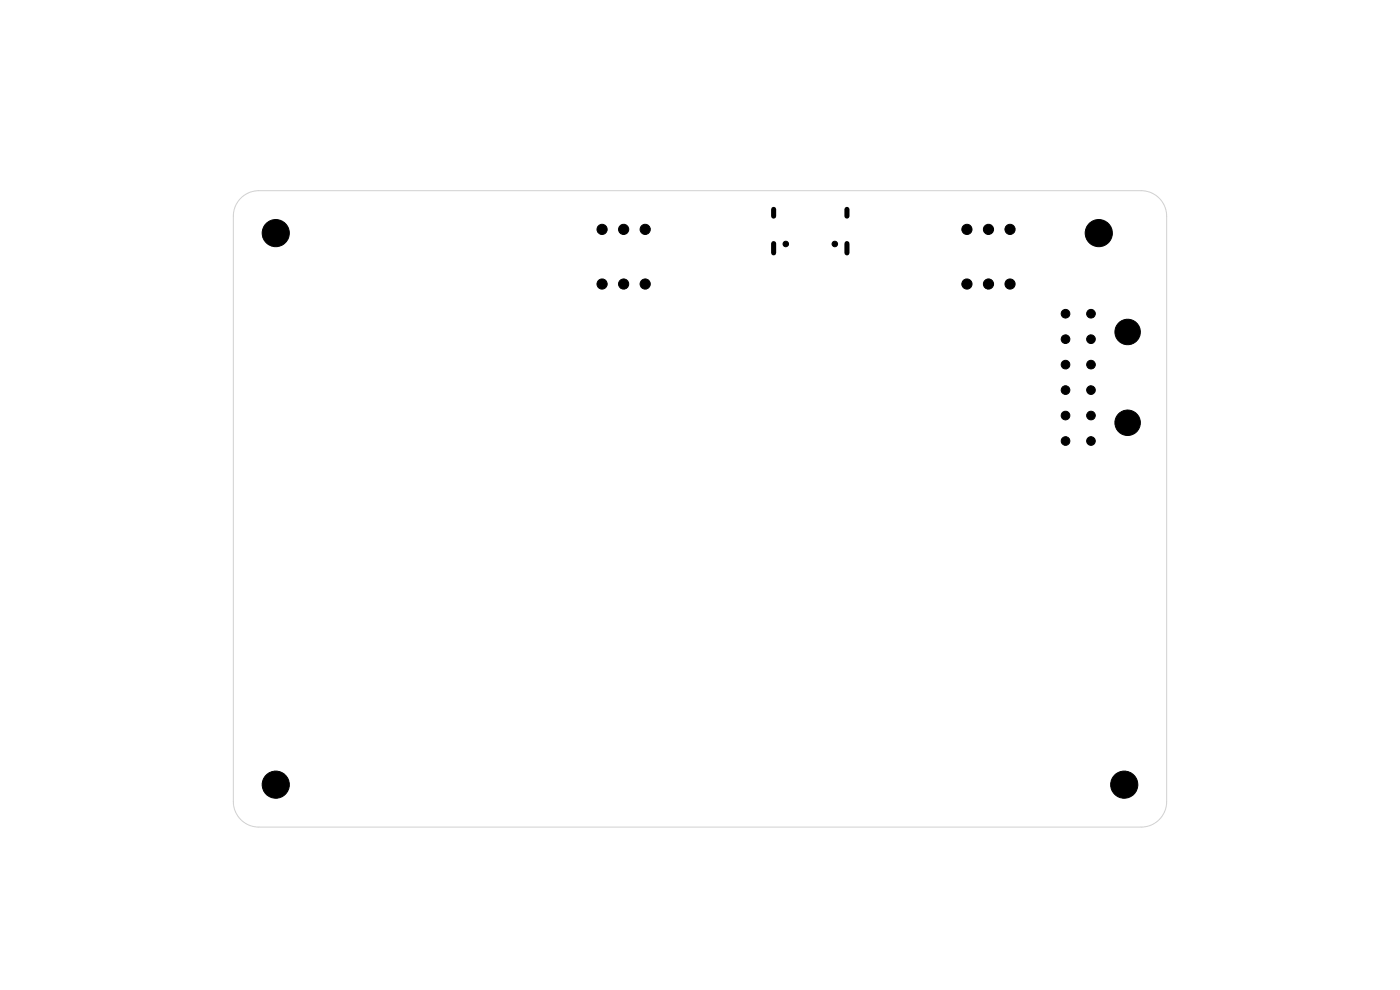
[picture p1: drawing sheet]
<svg xmlns="http://www.w3.org/2000/svg" width="297mm" height="210mm" viewBox="0 0 297 210" stroke-linecap="round" stroke-linejoin="round" font-family="sans-serif">
<path d="M51.1 42a5.4 5.4 0 0 1 3.8-1.5h187.2a5.4 5.4 0 0 1 5.4 5.4v124.2a5.4 5.4 0 0 1-5.4 5.4h-187.2a5.4 5.4 0 0 1-5.4-5.4v-124.2a5.4 5.4 0 0 1 1.6-3.9z" fill="none" stroke="#d0d2cd" stroke-width=".21"/>
<g fill="#000" stroke="#000" stroke-width=".21">
<circle cx="58.5" cy="49.5" r="2.88"/>
<circle cx="127.7" cy="48.7" r="1.08"/>
<circle cx="132.3" cy="48.7" r="1.08"/>
<circle cx="136.9" cy="48.7" r="1.08"/>
<circle cx="166.7" cy="51.8" r=".58"/>
<circle cx="177.1" cy="51.8" r=".58"/>
<circle cx="205.1" cy="48.7" r="1.08"/>
<circle cx="209.7" cy="48.7" r="1.08"/>
<circle cx="214.3" cy="48.7" r="1.08"/>
<circle cx="233.1" cy="49.5" r="2.88"/>
<circle cx="127.7" cy="60.3" r="1.08"/>
<circle cx="132.3" cy="60.3" r="1.08"/>
<circle cx="136.9" cy="60.3" r="1.08"/>
<circle cx="205.1" cy="60.3" r="1.08"/>
<circle cx="209.7" cy="60.3" r="1.08"/>
<circle cx="214.3" cy="60.3" r="1.08"/>
<circle cx="226" cy="77.4" r=".92"/>
<circle cx="226" cy="72" r=".92"/>
<circle cx="226" cy="66.6" r=".92"/>
<circle cx="231.4" cy="66.6" r=".92"/>
<circle cx="231.4" cy="72" r=".92"/>
<circle cx="231.4" cy="77.4" r=".92"/>
<circle cx="239.2" cy="70.4" r="2.7"/>
<circle cx="226" cy="82.8" r=".92"/>
<circle cx="226" cy="93.6" r=".92"/>
<circle cx="226" cy="88.2" r=".92"/>
<circle cx="231.4" cy="82.8" r=".92"/>
<circle cx="231.4" cy="93.6" r=".92"/>
<circle cx="231.4" cy="88.2" r=".92"/>
<circle cx="239.2" cy="89.7" r="2.7"/>
<circle cx="58.5" cy="166.5" r="2.88"/>
<circle cx="238.5" cy="166.5" r="2.88"/>
</g>
<path d="M164.1 44.4v1.5M164.1 51.7v1.9M179.7 44.4v1.5M179.7 51.7v1.9" fill="none" stroke="#000" stroke-width="1.1"/>
</svg>
